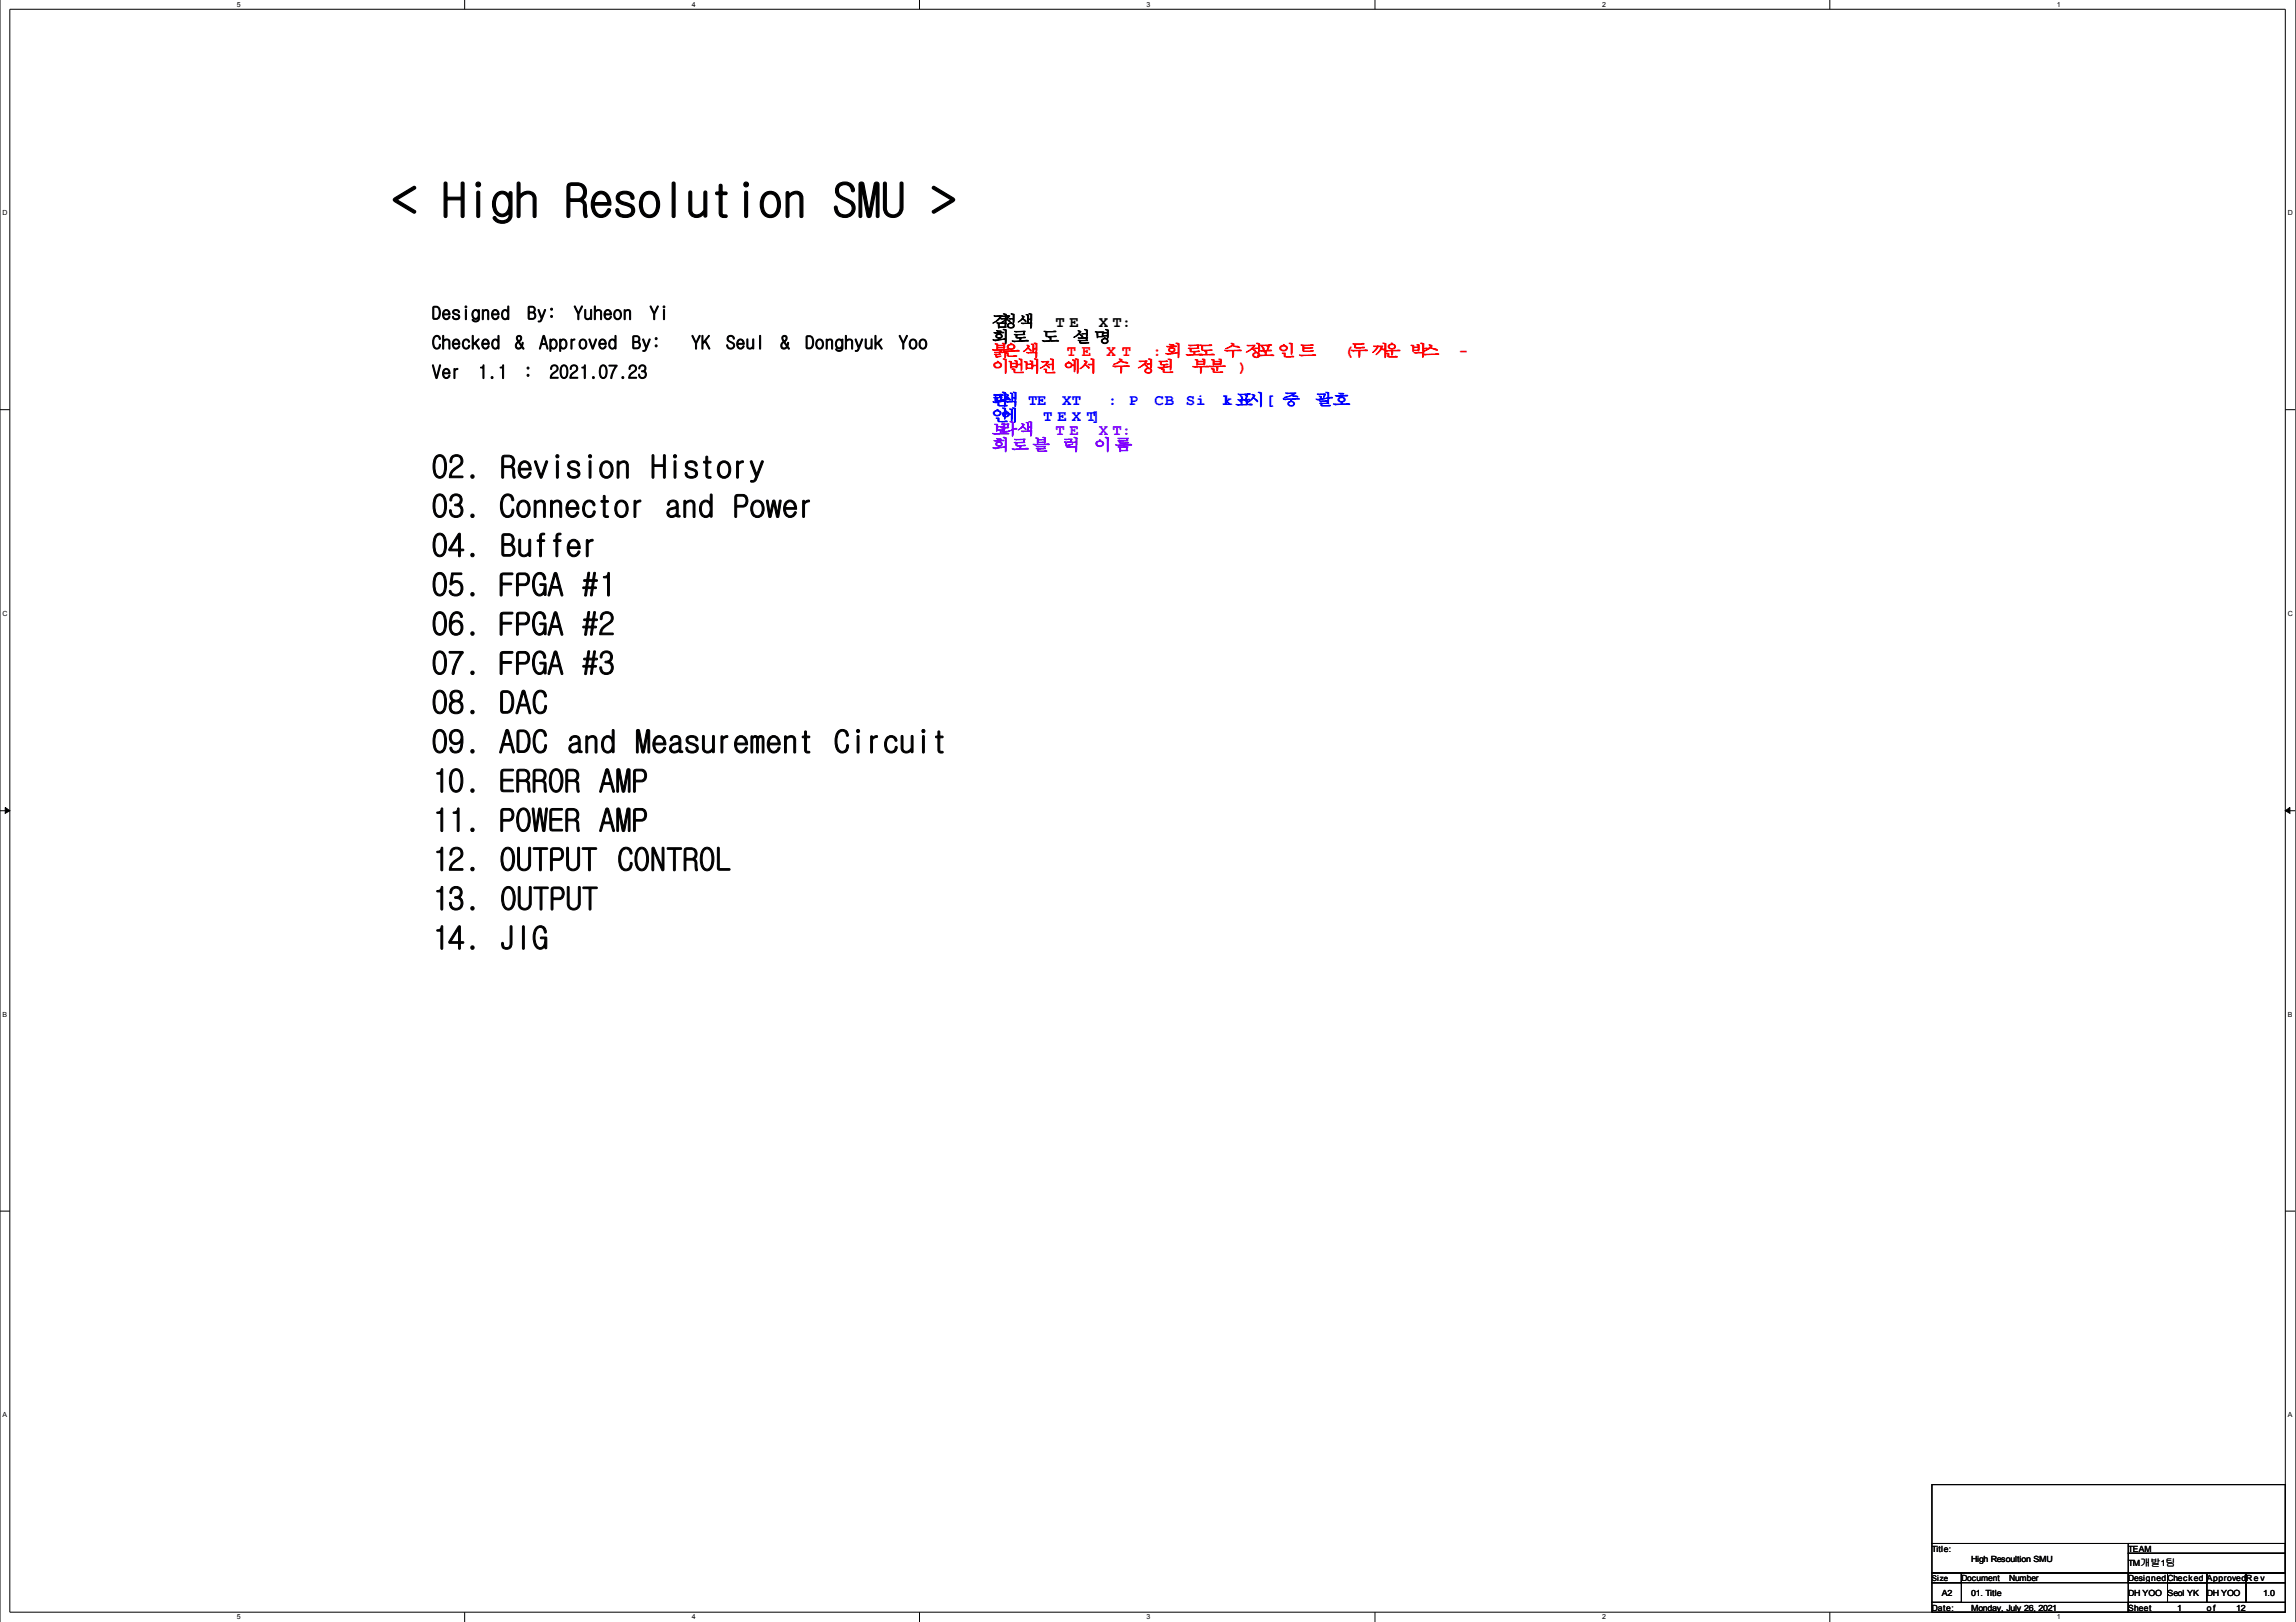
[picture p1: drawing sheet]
<svg xmlns="http://www.w3.org/2000/svg" width="297mm" height="210mm" viewBox="0 0 297 210" stroke-linecap="round" stroke-linejoin="round" font-family="sans-serif">
<defs><g id="words">
<text font-size="6.1" x="50.8" y="28">&lt; High Resolution SMU &gt;</text>
<g font-size="4.1">
<text x="55.9" y="61.8">02. Revision History</text>
<text x="55.9" y="66.9">03. Connector and Power</text>
<text x="55.9" y="72">04. Buffer</text>
<text x="55.9" y="77.1">05. FPGA #1</text>
<text x="55.9" y="82.1">06. FPGA #2</text>
<text x="55.9" y="87.2">07. FPGA #3</text>
<text x="55.9" y="92.3">08. DAC</text>
<text x="55.9" y="97.4">09. ADC and Measurement Circuit</text>
<text x="55.9" y="102.5">10. ERROR AMP</text>
<text x="55.9" y="107.5">11. POWER AMP</text>
<text x="55.9" y="112.6">12. OUTPUT CONTROL</text>
<text x="55.9" y="117.7">13. OUTPUT</text>
<text x="55.9" y="122.8">14. JIG</text>
</g>
<g font-size="2.4">
<text x="55.9" y="41.3">Designed</text>
<text x="68.2" y="41.3">By:</text>
<text x="74.2" y="41.3">Yuheon</text>
<text x="84" y="41.3">Yi</text>
<text x="55.9" y="45.1">Checked</text>
<text x="66.6" y="45.1">&amp;</text>
<text x="69.7" y="45.1">Approved</text>
<text x="81.8" y="45.1">By:</text>
<text x="89.5" y="45.1">YK</text>
<text x="93.9" y="45.1">Seul</text>
<text x="101" y="45.1">&amp;</text>
<text x="104.2" y="45.1">Donghyuk</text>
<text x="116.3" y="45.1">Yoo</text>
<text x="55.9" y="49">Ver</text>
<text x="61.8" y="49">1.1</text>
<text x="67.7" y="49">:</text>
<text x="71.1" y="49">2021.07.23</text>
</g>
<g font-size="2">
<text x="128.3" y="42.3">검</text>
<text x="128.3" y="44.3">회로</text>
<text x="129.3" y="42.3">정색</text>
<text x="134.7" y="44.3">도</text>
<text x="136.6" y="42.3">T E</text>
<text x="138.8" y="44.3">설명</text>
<text x="142.2" y="42.3">X T :</text>
</g>
<g font-size="2" fill="#f00">
<text x="128.3" y="46.1">붉</text>
<text x="129.6" y="46.1">은색</text>
<text x="138" y="46.1">T E</text>
<text x="143.2" y="46.1">X T</text>
<text x="149.1" y="46.1">:회로도 수정포인트</text>
<text x="173.9" y="46.1">(두꺼운 박스</text>
<text x="188.7" y="46.1">-</text>
<text x="128.3" y="48.1">이번버전 에서</text>
<text x="143.8" y="48.1">수 정된</text>
<text x="154.2" y="48.1">부분</text>
<text x="160.2" y="48.1">)</text>
</g>
<g font-size="2" fill="#00f">
<text x="128.3" y="52.4">파</text>
<text x="128.3" y="52.4">란</text>
<text x="129.5" y="52.4">색 TE</text>
<text x="137.4" y="52.4">XT</text>
<text x="143.3" y="52.4">:</text>
<text x="146" y="52.4">P</text>
<text x="149.3" y="52.4">CB</text>
<text x="153.4" y="52.4">Si</text>
<text x="158.1" y="52.4">l</text>
<text x="158.2" y="52.4">k표시[ 중</text>
<text x="170.1" y="52.4">괄호</text>
<text x="128.3" y="54.5">안</text>
<text x="129.5" y="54.5">에</text>
<text x="135" y="54.5">T E X T]</text>
</g>
<g font-size="2" fill="#8000ff">
<text x="128.3" y="56.2">보</text>
<text x="128.3" y="58.3">회로블</text>
<text x="129.3" y="56.2">라색</text>
<text x="136.6" y="56.2">T E</text>
<text x="137.4" y="58.3">럭</text>
<text x="141.5" y="58.3">이름</text>
<text x="142.2" y="56.2">X T :</text>
</g>
<text font-size="1.3" x="276.9" y="202.7">개발 팀</text>
<g font-size="1.1">
<text x="249.9" y="200.8">Title:</text>
<text x="255" y="202.1">High Resoultion SMU</text>
<text x="275.3" y="200.8">TEAM</text>
<text x="275.3" y="202.7">TM</text>
<text x="279.6" y="202.7">1</text>
<text x="249.9" y="208.5">Date:</text>
<text x="251.2" y="206.5">A2</text>
<text x="253.7" y="204.7">Document</text>
<text x="255" y="206.5">01. Title</text>
<text x="255" y="208.5">Monday, July 26, 2021</text>
<text x="259.9" y="204.7">Number</text>
<text x="275.3" y="208.5">Sheet</text>
<text x="275.3" y="204.7">DesignedChecked ApprovedR e v</text>
<text x="275.3" y="206.5">DH YOO</text>
<text x="280.4" y="206.5">Seol YK</text>
<text x="281.7" y="208.5">1</text>
<text x="285.5" y="208.5">o f</text>
<text x="285.5" y="206.5">DH YOO</text>
<text x="289.3" y="208.5">12</text>
<text x="292.8" y="206.5">1.0</text>
</g>
<text font-size="1" x="249.9" y="204.6">Size</text>
<g font-size=".9">
<text x="30.6" y=".9">5</text>
<text x="89.5" y=".9">4</text>
<text x="148.3" y=".9">3</text>
<text x="207.3" y=".9">2</text>
<text x="266.1" y=".9">1</text>
<text x=".3" y="27.9">D</text>
<text x="296" y="27.9">D</text>
<text x=".3" y="79.7">C</text>
<text x="296" y="79.7">C</text>
<text x=".3" y="131.6">B</text>
<text x="296" y="131.6">B</text>
<text x=".3" y="183.4">A</text>
<text x="296" y="183.4">A</text>
<text x="30.6" y="209.6">5</text>
<text x="89.5" y="209.6">4</text>
<text x="148.3" y="209.6">3</text>
<text x="207.3" y="209.6">2</text>
<text x="266.1" y="209.6">1</text>
</g>
</g></defs>
<path d="M0 -.1v210M296.9 -.1v210M1.3 1.2h294.4v207.4h-294.4z" fill="none" stroke="#000" stroke-width=".13"/>
<g fill="#fff">
<path d="M30.6 .1h.4v.9h-.4z"/>
<path d="M30.6 208.8h.4v.9h-.4z"/>
</g>
<path d="M60.1 -.1v1.3M60.1 208.6v1.3" fill="none" stroke="#000" stroke-width=".13"/>
<g fill="#fff">
<path d="M89.5 .1h.3v.9h-.3z"/>
<path d="M89.5 208.8h.3v.9h-.3z"/>
</g>
<path d="M119 -.1v1.3M119 208.6v1.3" fill="none" stroke="#000" stroke-width=".13"/>
<g fill="#fff">
<path d="M148.3 .1h.4v.9h-.4z"/>
<path d="M148.3 208.8h.4v.9h-.4z"/>
</g>
<path d="M177.9 -.1v1.3M177.9 208.6v1.3" fill="none" stroke="#000" stroke-width=".13"/>
<g fill="#fff">
<path d="M207.3 .1h.3v.9h-.3z"/>
<path d="M207.3 208.8h.3v.9h-.3z"/>
</g>
<path d="M236.7 -.1v1.3M236.7 208.6v1.3" fill="none" stroke="#000" stroke-width=".13"/>
<g fill="#fff">
<path d="M266.1 .1h.3v.9h-.3z"/>
<path d="M266.1 208.8h.3v.9h-.3z"/>
<path d="M.3 27.1h.5v.9h-.5z"/>
<path d="M296 27.1h.5v.9h-.5z"/>
<path d="M.3 78.9h.5v1h-.5z"/>
<path d="M296 78.9h.5v1h-.5z"/>
</g>
<path d="M0 53h1.3M295.7 53h1.2" fill="none" stroke="#000" stroke-width=".13"/>
<g fill="#fff">
<path d="M.3 130.8h.5v1h-.5z"/>
<path d="M296 130.8h.4v1h-.4z"/>
</g>
<path d="M0 104.9h1.3M295.7 104.9h1.2" fill="none" stroke="#000" stroke-width=".13"/>
<path d="M.7 104.5l.6 .4-.6 .4zM295.7 104.9l.5-.4v.8z" fill="#000" stroke="#000" stroke-width=".13"/>
<g fill="#fff">
<path d="M.3 182.6h.5v1h-.5z"/>
<path d="M296 182.6h.5v1h-.5z"/>
</g>
<g fill="none" stroke="#000" stroke-width=".13">
<path d="M0 156.7h1.3M295.7 156.7h1.2M249.9 192.1h45.8v7.6h-45.8zM249.9 199.7h45.8v3.9h-45.8zM275.3 199.7h20.4v1.3h-20.4zM249.9 204.8h3.8v2.6h-3.8zM249.9 207.4h25.4v1.2h-25.4zM249.9 203.6h3.8v1.2h-3.8zM253.7 203.6h21.6v1.2h-21.6zM275.3 207.4h20.4v1.2h-20.4zM275.3 204.8h5.1v2.6h-5.1zM275.3 203.6h5.1v1.2h-5.1z"/>
<path d="M275.3 201h20.4v2.6h-20.4zM280.4 204.8h5.1v2.6h-5.1zM280.4 203.6h5.1v1.2h-5.1zM285.5 204.8h5.1v2.6h-5.1zM285.5 203.6h5.1v1.2h-5.1zM290.6 204.8h5.1v2.6h-5.1zM290.6 203.6h5.1v1.2h-5.1z"/>
</g>
<use href="#words"/>
</svg>
